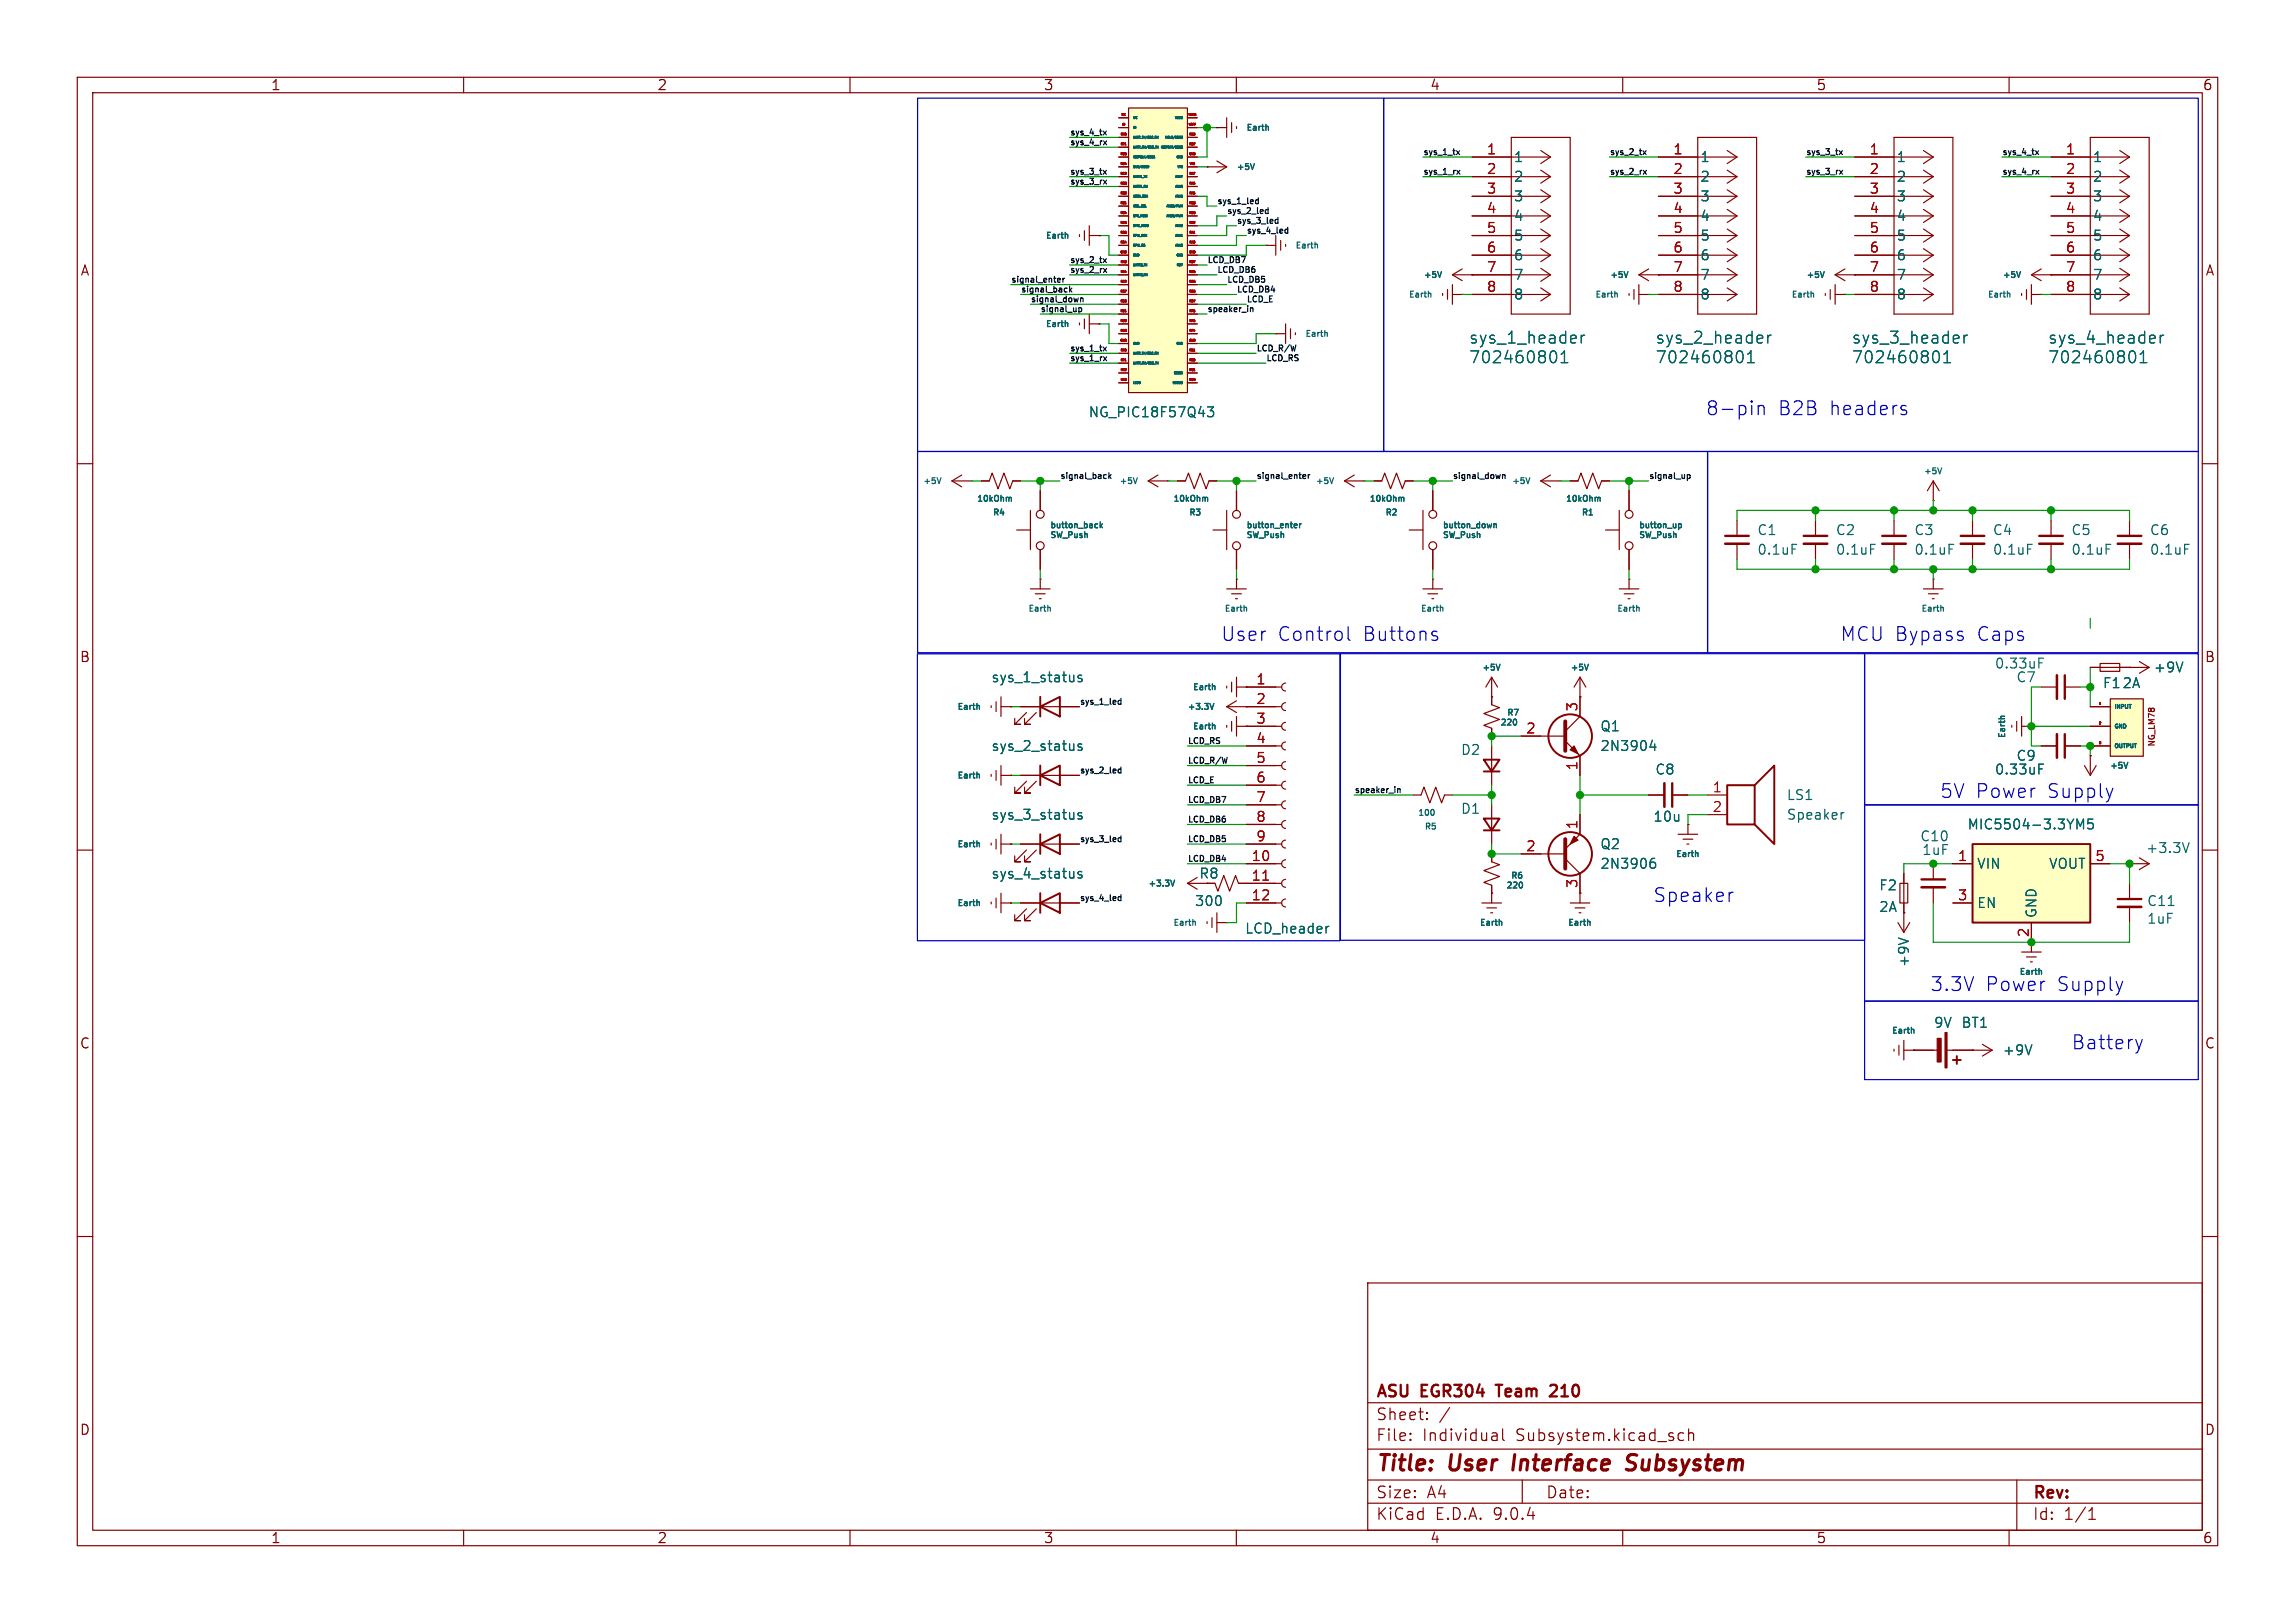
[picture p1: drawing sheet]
<svg xmlns="http://www.w3.org/2000/svg" width="297mm" height="210mm" viewBox="0 0 297 210" stroke-linecap="round" stroke-linejoin="round" font-family="sans-serif">
<defs><g id="words">
<g font-size="2.8" fill="#840000">
<text x="178" y="190.9">Title:</text>
<text x="187.7" y="190.9">User</text>
<text x="196.6" y="190.9">Interface</text>
<text x="212.2" y="190.9">Subsystem</text>
</g>
<g font-size="2.5" fill="#0000c2">
<text x="220.7" y="54">8-pin</text>
<text x="230.1" y="54">B2B</text>
<text x="236.8" y="54">headers</text>
<text x="158" y="83.2">User</text>
<text x="165.4" y="83.2">Control</text>
<text x="176.5" y="83.2">Buttons</text>
<text x="238.1" y="83.2">MCU Bypass</text>
<text x="255.9" y="83.2">Caps</text>
<text x="251" y="103.5">5V Power</text>
<text x="265" y="103.5">Supply</text>
<text x="213.9" y="116.9">Speaker</text>
<text x="249.8" y="128.5">3.3V</text>
<text x="257" y="128.5">Power</text>
<text x="266.3" y="128.5">Supply</text>
<text x="268" y="136">Battery</text>
</g>
<g font-size="2.1" fill="#006464">
<text x="190" y="44.7">sys_1_header</text>
<text x="190" y="47.2">702460801</text>
<text x="214.2" y="44.7">sys_2_header</text>
<text x="214.2" y="47.2">702460801</text>
<text x="239.6" y="44.7">sys_3_header</text>
<text x="239.6" y="47.2">702460801</text>
<text x="265" y="44.7">sys_4_header</text>
<text x="265" y="47.2">702460801</text>
</g>
<g font-size="2.1" fill="#840000">
<text x="178" y="184">Sheet:</text>
<text x="178" y="181.2">ASU</text>
<text x="184" y="181.2">EGR304</text>
<text x="194.4" y="181.2">Team</text>
<text x="201.9" y="181.2">210</text>
<text x="178" y="186.7">File:</text>
<text x="184.1" y="186.7">Individual</text>
<text x="196.2" y="186.7">Subsystem.kicad_sch</text>
<text x="178" y="196.9">KiCad</text>
<text x="178" y="194.1">Size:</text>
<text x="184.7" y="194.1">A4</text>
<text x="185.7" y="196.9">E.D.A.</text>
<text x="193.3" y="196.9">9.0.4</text>
<text x="200" y="194.1">Date:</text>
<text x="263" y="194.3">Rev:</text>
<text x="263" y="196.9">Id:</text>
<text x="267.1" y="196.9">1/1</text>
</g>
<g font-size="1.8" fill="#840000">
<text x="35" y="11.9">1</text>
<text x="85" y="11.9">2</text>
<text x="135" y="11.9">3</text>
<text x="185" y="11.9">4</text>
<text x="235" y="11.9">5</text>
<text x="285" y="11.9">6</text>
<text x="10.3" y="35.9">A</text>
<text x="285.3" y="35.9">A</text>
<text x="10.3" y="85.9">B</text>
<text x="285.3" y="85.9">B</text>
<text x="155.1" y="113.9">R8</text>
<text x="262.6" y="121.4" transform="rotate(-90 262.6 121.4)">2</text>
<text x="10.3" y="135.9">C</text>
<text x="285.3" y="135.9">C</text>
<text x="10.3" y="185.9">D</text>
<text x="285.3" y="185.9">D</text>
<text x="35" y="199.9">1</text>
<text x="85" y="199.9">2</text>
<text x="135" y="199.9">3</text>
<text x="185" y="199.9">4</text>
<text x="235" y="199.9">5</text>
<text x="285" y="199.9">6</text>
</g>
<g font-size="1.8" fill="#a90000">
<text x="192.3" y="20.1">1</text>
<text x="192.3" y="22.6">2</text>
<text x="216.5" y="20.1">1</text>
<text x="216.5" y="22.6">2</text>
<text x="241.9" y="20.1">1</text>
<text x="241.9" y="22.6">2</text>
<text x="267.3" y="20.1">1</text>
<text x="267.3" y="22.6">2</text>
<text x="192.3" y="25.1">3</text>
<text x="192.3" y="27.7">4</text>
<text x="216.5" y="25.1">3</text>
<text x="216.5" y="27.7">4</text>
<text x="241.9" y="25.1">3</text>
<text x="241.9" y="27.7">4</text>
<text x="267.3" y="25.1">3</text>
<text x="267.3" y="27.7">4</text>
<text x="192.3" y="30.2">5</text>
<text x="192.3" y="32.8">6</text>
<text x="192.3" y="35.3">7</text>
<text x="216.5" y="30.2">5</text>
<text x="216.5" y="32.8">6</text>
<text x="216.5" y="35.3">7</text>
<text x="241.9" y="30.2">5</text>
<text x="241.9" y="32.8">6</text>
<text x="241.9" y="35.3">7</text>
<text x="267.3" y="30.2">5</text>
<text x="267.3" y="32.8">6</text>
<text x="267.3" y="35.3">7</text>
<text x="192.3" y="37.8">8</text>
<text x="216.5" y="37.8">8</text>
<text x="241.9" y="37.8">8</text>
<text x="267.3" y="37.8">8</text>
<text x="162.5" y="88.6">1</text>
<text x="162.5" y="91.2">2</text>
<text x="162.5" y="93.7">3</text>
<text x="197.4" y="95">2</text>
<text x="204.2" y="92.1" transform="rotate(-90 204.2 92.1)">3</text>
<text x="162.5" y="96.3">4</text>
<text x="162.5" y="98.8">5</text>
<text x="162.5" y="101.3">6</text>
<text x="204.2" y="99.8" transform="rotate(-90 204.2 99.8)">1</text>
<text x="162.5" y="103.9">7</text>
<text x="162.5" y="106.4">8</text>
<text x="204.2" y="107.4" transform="rotate(-90 204.2 107.4)">1</text>
<text x="221.5" y="102.6">1</text>
<text x="221.5" y="105.2">2</text>
<text x="161.9" y="111.5">10</text>
<text x="162.5" y="109">9</text>
<text x="197.4" y="110.2">2</text>
<text x="253.3" y="111.5">1</text>
<text x="271.1" y="111.5">5</text>
<text x="161.9" y="114">11</text>
<text x="161.9" y="116.6">12</text>
<text x="204.2" y="115" transform="rotate(-90 204.2 115)">3</text>
<text x="253.3" y="116.6">3</text>
</g>
<g font-size="1.8" fill="#006464">
<text x="195.8" y="21.2">1</text>
<text x="195.8" y="23.7">2</text>
<text x="220" y="21.2">1</text>
<text x="220" y="23.7">2</text>
<text x="245.4" y="21.2">1</text>
<text x="245.4" y="23.7">2</text>
<text x="270.8" y="21.2">1</text>
<text x="270.8" y="23.7">2</text>
<text x="195.8" y="26.3">3</text>
<text x="195.8" y="28.8">4</text>
<text x="220" y="26.3">3</text>
<text x="220" y="28.8">4</text>
<text x="245.4" y="26.3">3</text>
<text x="245.4" y="28.8">4</text>
<text x="270.8" y="26.3">3</text>
<text x="270.8" y="28.8">4</text>
<text x="195.8" y="31.3">5</text>
<text x="195.8" y="33.9">6</text>
<text x="220" y="31.3">5</text>
<text x="220" y="33.9">6</text>
<text x="245.4" y="31.3">5</text>
<text x="245.4" y="33.9">6</text>
<text x="270.8" y="31.3">5</text>
<text x="270.8" y="33.9">6</text>
<text x="195.8" y="36.4">7</text>
<text x="195.8" y="39">8</text>
<text x="220" y="36.4">7</text>
<text x="220" y="39">8</text>
<text x="245.4" y="36.4">7</text>
<text x="245.4" y="39">8</text>
<text x="270.8" y="36.4">7</text>
<text x="270.8" y="39">8</text>
<text x="140.8" y="54.2">NG_PIC18F57Q43</text>
<text x="227.3" y="69.4">C1</text>
<text x="227.3" y="72">0.1uF</text>
<text x="237.5" y="69.4">C2</text>
<text x="237.5" y="72">0.1uF</text>
<text x="247.7" y="69.4">C3</text>
<text x="247.7" y="72">0.1uF</text>
<text x="257.8" y="69.4">C4</text>
<text x="257.8" y="72">0.1uF</text>
<text x="268" y="69.4">C5</text>
<text x="268" y="72">0.1uF</text>
<text x="278.1" y="69.4">C6</text>
<text x="278.1" y="72">0.1uF</text>
<text x="128.2" y="88.5">sys_1_status</text>
<text x="258.1" y="86.7">0.33uF</text>
<text x="260.9" y="88.5">C7</text>
<text x="272.1" y="89.3">F1</text>
<text x="274.6" y="89.3">2A</text>
<text x="278.6" y="87.2">+9V</text>
<text x="207" y="94.8">Q1</text>
<text x="128.2" y="97.4">sys_2_status</text>
<text x="189" y="97.9">D2</text>
<text x="207" y="97.4">2N3904</text>
<text x="214.1" y="100.4">C8</text>
<text x="258.1" y="100.4">0.33uF</text>
<text x="260.9" y="98.7">C9</text>
<text x="128.2" y="106.3">sys_3_status</text>
<text x="189" y="105.5">D1</text>
<text x="213.9" y="106.5">10u</text>
<text x="231.1" y="103.7">LS1</text>
<text x="231.1" y="106.3">Speaker</text>
<text x="254.5" y="107.5">MIC5504-3.3YM5</text>
<text x="128.2" y="113.9">sys_4_status</text>
<text x="207" y="110.1">Q2</text>
<text x="207" y="112.6">2N3906</text>
<text x="248.4" y="109.1">C10</text>
<text x="248.7" y="110.8">1uF</text>
<text x="255.8" y="112.6">VIN</text>
<text x="265.1" y="112.6">VOUT</text>
<text x="277.6" y="110.6">+3.3V</text>
<text x="154.5" y="117.4">300</text>
<text x="243.1" y="115.4">F2</text>
<text x="243.1" y="118.2">2A</text>
<text x="255.8" y="117.7">EN</text>
<text x="263.8" y="118.9" transform="rotate(-90 263.8 118.9)">GND</text>
<text x="277.8" y="119.7">1uF</text>
<text x="277.8" y="117.4">C11</text>
<text x="161" y="121">LCD_header</text>
<text x="247.2" y="125.2" transform="rotate(-90 247.2 125.2)">+9V</text>
<text x="250.2" y="133.2">9V</text>
<text x="253.8" y="133.2">BT1</text>
<text x="259.1" y="136.8">+9V</text>
</g>
<g font-size="1.1" fill="#0f0f0f">
<text x="138.4" y="17.6">sys_4_tx</text>
<text x="138.4" y="22.7">sys_3_tx</text>
<text x="138.4" y="23.9">sys_3_rx</text>
<text x="138.4" y="18.8">sys_4_rx</text>
<text x="184.1" y="22.7">sys_1_rx</text>
<text x="184.1" y="20.1">sys_1_tx</text>
<text x="208.3" y="22.7">sys_2_rx</text>
<text x="208.3" y="20.1">sys_2_tx</text>
<text x="233.7" y="22.7">sys_3_rx</text>
<text x="233.7" y="20.1">sys_3_tx</text>
<text x="259.1" y="20.1">sys_4_tx</text>
<text x="259.1" y="22.7">sys_4_rx</text>
<text x="157.5" y="26.5">sys_1_led</text>
<text x="158.7" y="27.7">sys_2_led</text>
<text x="160" y="29">sys_3_led</text>
<text x="138.4" y="34.1">sys_2_tx</text>
<text x="138.4" y="35.4">sys_2_rx</text>
<text x="156.2" y="34.1">LCD_DB7</text>
<text x="157.5" y="35.4">LCD_DB6</text>
<text x="161.3" y="30.3">sys_4_led</text>
<text x="130.8" y="36.6">signal_enter</text>
<text x="132.1" y="37.9">signal_back</text>
<text x="133.3" y="39.2">signal_down</text>
<text x="134.6" y="40.4">signal_up</text>
<text x="156.2" y="40.4">speaker_in</text>
<text x="158.7" y="36.6">LCD_DB5</text>
<text x="160" y="37.9">LCD_DB4</text>
<text x="161.3" y="39.2">LCD_E</text>
<text x="138.4" y="45.5">sys_1_tx</text>
<text x="138.4" y="46.8">sys_1_rx</text>
<text x="162.6" y="45.5">LCD_R/W</text>
<text x="163.8" y="46.8">LCD_RS</text>
<text x="137.2" y="62">signal_back</text>
<text x="162.6" y="62">signal_enter</text>
<text x="188" y="62">signal_down</text>
<text x="213.4" y="62">signal_up</text>
<text x="139.7" y="91.2">sys_1_led</text>
<text x="139.7" y="100.1">sys_2_led</text>
<text x="153.7" y="96.3">LCD_RS</text>
<text x="153.7" y="98.9">LCD_R/W</text>
<text x="153.7" y="101.4">LCD_E</text>
<text x="153.7" y="103.9">LCD_DB7</text>
<text x="153.7" y="106.5">LCD_DB6</text>
<text x="175.3" y="102.7">speaker_in</text>
<text x="139.7" y="109">sys_3_led</text>
<text x="153.7" y="111.6">LCD_DB4</text>
<text x="153.7" y="109">LCD_DB5</text>
<text x="139.7" y="116.6">sys_4_led</text>
</g>
<g font-size="1.1" fill="#006464">
<text x="161.2" y="17.1">Earth</text>
<text x="159.9" y="22.2">+5V</text>
<text x="135.2" y="31.1">Earth</text>
<text x="167.6" y="32.4">Earth</text>
<text x="182.2" y="38.7">Earth</text>
<text x="184.1" y="36.2">+5V</text>
<text x="206.4" y="38.7">Earth</text>
<text x="208.3" y="36.2">+5V</text>
<text x="231.8" y="38.7">Earth</text>
<text x="233.7" y="36.2">+5V</text>
<text x="257.2" y="38.7">Earth</text>
<text x="259.1" y="36.2">+5V</text>
<text x="135.2" y="42.5">Earth</text>
<text x="168.8" y="43.8">Earth</text>
<text x="119.4" y="62.8">+5V</text>
<text x="126.3" y="65.1">10kOhm</text>
<text x="144.8" y="62.8">+5V</text>
<text x="151.7" y="65.1">10kOhm</text>
<text x="170.2" y="62.8">+5V</text>
<text x="177.1" y="65.1">10kOhm</text>
<text x="195.6" y="62.8">+5V</text>
<text x="202.5" y="65.1">10kOhm</text>
<text x="248.9" y="61.6">+5V</text>
<text x="128.4" y="66.9">R4</text>
<text x="135.8" y="69.8">SW_Push</text>
<text x="135.8" y="68.6">button_back</text>
<text x="153.8" y="66.9">R3</text>
<text x="161.2" y="68.6">button_enter</text>
<text x="161.2" y="69.8">SW_Push</text>
<text x="179.2" y="66.9">R2</text>
<text x="186.6" y="68.6">button_down</text>
<text x="186.6" y="69.8">SW_Push</text>
<text x="204.6" y="66.9">R1</text>
<text x="212" y="69.8">SW_Push</text>
<text x="212" y="68.6">button_up</text>
<text x="133" y="79.3">Earth</text>
<text x="158.4" y="79.3">Earth</text>
<text x="183.8" y="79.3">Earth</text>
<text x="209.2" y="79.3">Earth</text>
<text x="248.5" y="79.3">Earth</text>
<text x="154.3" y="89.5">Earth</text>
<text x="191.7" y="87">+5V</text>
<text x="203.2" y="87">+5V</text>
<text x="123.8" y="92">Earth</text>
<text x="153.6" y="92">+3.3V</text>
<text x="154.3" y="94.6">Earth</text>
<text x="194.1" y="94.1">220</text>
<text x="194.9" y="92.8">R7</text>
<text x="259.7" y="95.6" transform="rotate(-90 259.7 95.6)">Earth</text>
<text x="123.8" y="100.9">Earth</text>
<text x="273" y="99.7">+5V</text>
<text x="183.4" y="105.8">100</text>
<text x="184.3" y="107.5">R5</text>
<text x="123.8" y="109.8">Earth</text>
<text x="195.4" y="113.9">R6</text>
<text x="216.8" y="111.1">Earth</text>
<text x="123.8" y="117.4">Earth</text>
<text x="148.5" y="114.9">+3.3V</text>
<text x="151.7" y="120">Earth</text>
<text x="191.4" y="120">Earth</text>
<text x="194.8" y="115.2">220</text>
<text x="202.8" y="120">Earth</text>
<text x="261.2" y="126.3">Earth</text>
<text x="244.7" y="134">Earth</text>
</g>
<text font-size="1.1" fill="#840000" x="279.1" y="96.7" transform="rotate(-90 279.1 96.7)">NG_LM78</text>
<g font-size=".7" fill="#006464">
<text x="273.6" y="91.9">INPUT</text>
<text x="273.6" y="94.5">GND</text>
<text x="273.6" y="97">OUTPUT</text>
</g>
<g font-size=".4" fill="#a90000">
<text x="144.9" y="17.5">RF0</text>
<text x="145" y="15">NC</text>
<text x="145" y="16.3">ID</text>
<text x="153.6" y="15">VBUS</text>
<text x="153.6" y="16.3">VOFF</text>
<text x="153.7" y="17.5">RE3</text>
<text x="144.8" y="20.1">RB6</text>
<text x="144.8" y="21.3">RB4</text>
<text x="144.8" y="22.6">RC2</text>
<text x="144.8" y="23.9">RC3</text>
<text x="144.9" y="18.8">RF1</text>
<text x="153.7" y="20.1">GND</text>
<text x="153.7" y="18.8">RB7</text>
<text x="153.7" y="22.6">RA7</text>
<text x="153.7" y="23.9">RA6</text>
<text x="153.8" y="21.3">VTG</text>
<text x="144.8" y="25.1">RB2</text>
<text x="144.8" y="26.4">RB1</text>
<text x="144.8" y="27.7">RC4</text>
<text x="144.8" y="29">RC5</text>
<text x="153.7" y="26.4">RB3</text>
<text x="153.7" y="27.7">RB0</text>
<text x="153.7" y="25.1">RA5</text>
<text x="153.7" y="29">RA2</text>
<text x="144.8" y="32.8">GND</text>
<text x="144.8" y="30.2">RC6</text>
<text x="144.8" y="31.5">RD4</text>
<text x="144.9" y="34">RA3</text>
<text x="144.9" y="35.3">RA4</text>
<text x="153.7" y="32.8">GND</text>
<text x="153.7" y="34">RD7</text>
<text x="153.7" y="35.3">RD6</text>
<text x="153.7" y="30.2">RA1</text>
<text x="153.7" y="31.5">RA0</text>
<text x="144.8" y="37.8">RC7</text>
<text x="144.8" y="39.1">RD0</text>
<text x="144.8" y="40.4">RD1</text>
<text x="144.8" y="41.7">RD2</text>
<text x="144.8" y="36.6">RE2</text>
<text x="153.7" y="36.6">RD5</text>
<text x="153.7" y="37.8">RB5</text>
<text x="153.7" y="39.1">RD7</text>
<text x="153.7" y="40.4">RF6</text>
<text x="153.7" y="41.7">RF5</text>
<text x="144.8" y="44.2">GND</text>
<text x="144.8" y="42.9">RD3</text>
<text x="144.9" y="45.5">RF0</text>
<text x="144.9" y="46.7">RF1</text>
<text x="153.7" y="44.2">GND</text>
<text x="153.7" y="45.5">RE1</text>
<text x="153.7" y="46.7">RE0</text>
<text x="153.7" y="42.9">RF4</text>
<text x="144.9" y="48">RF2</text>
<text x="144.9" y="49.3">RF3</text>
<text x="153.7" y="48">RC1</text>
<text x="153.7" y="49.3">RC0</text>
<text x="271.5" y="93.7">2</text>
<text x="271.5" y="96.3">3</text>
</g>
<g font-size=".4" fill="#006464">
<text x="146.6" y="15.6">NC</text>
<text x="146.6" y="16.9">ID</text>
<text x="151.8" y="15.6">VBUS</text>
<text x="146.6" y="18.1">UART_TX/CDC_RX</text>
<text x="146.6" y="19.4">UART_RX/CDC_TX ICSPDAT/DBG0</text>
<text x="146.6" y="20.7">ICSPCLK/DBG1</text>
<text x="146.6" y="21.9">SW0/DBG2</text>
<text x="146.6" y="23.2">UART1_TX</text>
<text x="150.5" y="18.1">MCLR/DBG3</text>
<text x="151.8" y="23.2">ANA7</text>
<text x="152" y="20.7">GND</text>
<text x="152.1" y="21.9">VTG</text>
<text x="146.6" y="24.5">UART1_RX</text>
<text x="146.6" y="25.8">12C1_SDA</text>
<text x="146.6" y="27">I2CL_SCL</text>
<text x="146.6" y="28.3">SP1_MOSI</text>
<text x="146.6" y="29.6">SPI1_MISO</text>
<text x="150.7" y="27">ANB3/PWM</text>
<text x="150.7" y="28.3">ANB0/PWM</text>
<text x="151.8" y="24.5">ANA6</text>
<text x="151.8" y="25.8">ANA5</text>
<text x="151.8" y="29.6">ANA2</text>
<text x="146.6" y="30.8">SPI1_SCK</text>
<text x="146.6" y="32.1">SPI1_SS</text>
<text x="146.6" y="33.4">GND</text>
<text x="146.6" y="34.6">UART3_TX</text>
<text x="146.6" y="35.9">UART3_RX</text>
<text x="151.8" y="30.8">ANA1</text>
<text x="151.8" y="32.1">ANA0</text>
<text x="152" y="33.4">GND</text>
<text x="152" y="34.6">RD7</text>
<text x="146.6" y="44.8">GND</text>
<text x="146.6" y="46.1">UART_TX/CDC_RX</text>
<text x="146.6" y="47.3">UART_RX/CDC_TX</text>
<text x="152" y="44.8">GND</text>
<text x="146.6" y="49.9">LED0</text>
<text x="151.5" y="49.9">SOSCO</text>
<text x="151.6" y="48.6">SOSCI</text>
</g>
</g></defs>
<g fill="none" stroke="#840000" stroke-width=".15">
<path d="M10 10h277v190h-277zM12 12h273v186h-273zM60 10v2M110 10v2M160 10v2M195.6 17.8h7.6v22.8h-7.6zM199.4 19.5l1.3 .8M210 10v2M219.7 17.8h7.6v22.8h-7.6zM223.5 19.5l1.3 .8M260 10v2M270.5 17.8h7.6v22.8h-7.6z"/>
<path d="M274.3 19.5l1.3 .8M156.2 21.6h.1M156.2 21.6h2.5M157.5 20.8l1.2 .8M158.7 21.6l-1.2 .8M163.8 31.8h.1M163.8 31.8h1.3M165.1 30.5v2.5M165.7 31.1v1.3M166.4 31.6v.3M186.7 38v.2M187.3 37.5v1.2"/>
<path d="M188 35.6h12.7M188 38.1h1.2M188 36.8v2.6M188 35.6l1.2 .7M189.2 38.1h.1M189.2 34.8l-1.2 .8M190.5 35.6h.1M190.5 20.3h10.2M190.5 22.9h10.2M190.5 25.4h10.2M190.5 27.9h10.2M190.5 30.5h10.2"/>
<path d="M190.5 33h10.2M190.5 38.1h10.2M199.4 22l1.3 .9M199.4 24.6l1.3 .8M199.4 27.1l1.3 .8M199.4 29.6l1.3 .9M199.4 32.2l1.3 .8M199.4 34.7l1.3 .9M199.4 37.3l1.3 .8M200.7 20.3l-1.3 .9M200.7 22.9l-1.3 .8M200.7 25.4l-1.3 .8"/>
<path d="M200.7 27.9l-1.3 .9M200.7 30.5l-1.3 .8M200.7 33l-1.3 .9M200.7 35.6l-1.3 .8M200.7 38.1l-1.3 .8M210.8 38v.2M211.5 37.5v1.2M212.1 35.6h12.7M212.1 38.1h1.3M212.1 36.8v2.6M212.1 35.6l1.3 .7M213.4 38.1h.1"/>
<path d="M213.4 34.8l-1.3 .8M214.6 35.6h.1M214.6 20.3h10.2M214.6 22.9h10.2M214.6 25.4h10.2M214.6 27.9h10.2M214.6 30.5h10.2M214.6 33h10.2M214.6 38.1h10.2M223.5 22l1.3 .9M223.5 24.6l1.3 .8M223.5 27.1l1.3 .8"/>
<path d="M223.5 29.6l1.3 .9M223.5 32.2l1.3 .8M223.5 34.7l1.3 .9M223.5 37.3l1.3 .8M224.8 20.3l-1.3 .9M224.8 22.9l-1.3 .8M224.8 25.4l-1.3 .8M224.8 27.9l-1.3 .9M224.8 30.5l-1.3 .8M224.8 33l-1.3 .9M224.8 35.6l-1.3 .8M224.8 38.1l-1.3 .8"/>
<path d="M236.2 38v.2M236.9 37.5v1.2M237.5 35.6h2.5M237.5 38.1h1.3M237.5 35.6l1.3 .7M237.5 36.8v2.6M238.8 38.1h.1M238.8 34.8l-1.3 .8M240 35.6h.1M262.9 35.6h12.7M262.9 35.6l1.3 .7M264.2 34.8l-1.3 .8"/>
<path d="M265.4 35.6h.1M265.4 20.3h10.2M265.4 22.9h10.2M265.4 25.4h10.2M265.4 27.9h10.2M265.4 30.5h10.2M265.4 33h10.2M265.4 38.1h10.2M274.3 22l1.3 .9M274.3 24.6l1.3 .8M274.3 27.1l1.3 .8M274.3 29.6l1.3 .9"/>
<path d="M274.3 32.2l1.3 .8M274.3 34.7l1.3 .9M274.3 37.3l1.3 .8M275.6 20.3l-1.3 .9M275.6 22.9l-1.3 .8M275.6 25.4l-1.3 .8M275.6 27.9l-1.3 .9M275.6 30.5l-1.3 .8M275.6 33l-1.3 .9M275.6 35.6l-1.3 .8M275.6 38.1l-1.3 .8M165.1 43.2h.1"/>
<path d="M165.1 43.2h1.3M166.4 41.9v2.6M167 42.5v1.3M167.6 43.1v.2M10 60h2M123.2 62.2l1.3 .8M123.2 62.2h2.5M124.5 61.5l-1.3 .7M125.7 62.2h.1M127 62.2h1l.4-1 .8 2 .7-2 .8 2 .4-1h1M131.6 68.6h1.7M133.3 66v5.1"/>
<path d="M133.3 76.2h2.6M134 76.8h1.3M134.5 77.5h.2M134.6 74.9h.1M134.6 63.5v2.5M134.6 71.1v2.6M134.6 74.9v1.3M148.6 62.2h2.5M148.6 62.2l1.3 .8M149.9 61.5l-1.3 .7M151.1 62.2h.1M152.4 62.2h1l.4-1 .8 2 .7-2 .8 2 .4-1h1"/>
<path d="M157 68.6h1.7M158.7 76.2h2.6M158.7 66v5.1M159.4 76.8h1.3M159.9 77.5h.2M160 74.9h.1M160 63.5v2.5M160 71.1v2.6M160 74.9v1.3M174 62.2h2.5M174 62.2l1.3 .8M175.3 61.5l-1.3 .7"/>
<path d="M176.5 62.2h.1M177.8 62.2h1l.4-1 .8 2 .7-2 .8 2 .4-1h1M184.1 76.2h2.6M184.8 76.8h1.3M185.3 77.5h.2M185.4 74.9h.1M185.4 74.9v1.3M199.4 62.2h2.5M199.4 62.2l1.3 .8M200.7 61.5l-1.3 .7M201.9 62.2h.1M203.2 62.2h1l.4-1 .8 2 .7-2 .8 2 .4-1h1"/>
<path d="M207.8 68.6h1.7M209.5 76.2h2.6M209.5 66v5.1M210.2 76.8h1.3M210.7 77.5h.2M210.8 74.9h.1M210.8 63.5v2.5M210.8 71.1v2.6M210.8 74.9v1.3M224.8 67.3v2M224.8 70.4v2M234.9 67.3v2"/>
<path d="M234.9 70.4v2M245.1 67.3v2M245.1 70.4v2M248.9 76.2h2.6M249.6 76.8h1.2M250.1 77.5h.2M250.2 64.8h.1M250.2 74.9h.1M250.2 62.2l-.8 1.3M250.2 62.2l.8 1.3M250.2 62.2v2.6M250.2 74.9v1.3"/>
<path d="M255.3 67.3v2M255.3 70.4v2M265.4 67.3v2M265.4 70.4v2M275.6 67.3v2M275.6 70.4v2M285 60h2M10 110h2M221 102.9h2.5M221 105.4h2.5M285 110h2M245.1 135.8v.2"/>
<path d="M245.7 135.3v1.2M246.4 135.9h1.2M246.4 134.6v2.6M247.6 135.9h.1M10 160h2M177 166h108v32h-108zM285 160h2M60 198v2M110 198v2M160 198v2M177 194.5h108M177 191.5h108"/>
<path d="M177 187.5h108M177 181.5h108M182.5 186.3h.1l-.1 .1M182.5 186.3v.1M182.5 185.5v.1M182.5 185.5h.1l-.1 .1M184.7 183.6v.1M184.7 183.6h-.1l.1 .1M184.7 182.8v.1M184.7 182.8h-.1l.1 .1M187.6 182.1l-1.3 2M193.2 185.4h.3l.2 .2v.8"/>
<path d="M193.7 186.3l-.5 .1M193.7 185.8h-.5M194.5 184.9v1.3l.2 .2M197 191.5v3M210 198v2M217.9 185.5l-.4-.1-.3 .3v.4l.1 .2 .2 .1 .4-.1M218.5 185.5a.37 .37 0 0 1 .7 .1v.8M218.5 184.9v1.5M260 198v2M261 191.5v6.5M270.3 196.6h.9M270.3 195.5l.4-.4v1.5"/>
<circle cx="134.6" cy="66.5" r=".51"/>
<circle cx="134.6" cy="70.6" r=".51"/>
<circle cx="160" cy="66.5" r=".51"/>
<circle cx="160" cy="70.6" r=".51"/>
<circle cx="210.8" cy="66.5" r=".51"/>
<circle cx="210.8" cy="70.6" r=".51"/>
</g>
<path d="M196 188.2l-.2 2M211.5 190a.85 .85 0 0 1-1 .1M211.6 188.2h-.5a.49 .49 0 0 0-.5 .4 .49 .49 0 0 0 .4 .6l.5 .2" fill="none" stroke="#840000" stroke-width=".4"/>
<path d="M223.3 69.3h3M233.4 69.3h3.1M243.6 69.3h3M253.7 69.3h3.1M263.9 69.3h3.1M274.1 69.3h3M193.6 179.2h.8M201.3 179.3l-.5-.1-.2 .1M201.4 179.8l-.8 .9h.9" fill="none" stroke="#840000" stroke-width=".3"/>
<g fill="none" stroke="#006464" stroke-width=".15">
<path d="M162.3 21.2l-.2 .7M170.4 31.6l.1 .1v.4M185.1 37.9l.1 .1v.4M186.6 35.1l-.3 .8M209.2 37.9l.1 .1v.4M210.7 35.1l-.3 .8M234.6 37.9l.1 .1v.4M236.1 35.1l-.3 .8M261.5 35.1l-.3 .8M171.7 43l.1 .1v.4M201.4 45.7a.79 .79 0 0 1-.5 1.2M202 46.9h.9"/>
<path d="M202.5 45.4v1.5M204.6 43.4v1M205.1 43.4a.39 .39 0 0 0-.5 .3M225.5 45.7a.79 .79 0 0 1-.4 1.2M226.2 46.9h.8M226.6 45.4v1.5M228.8 43.4v1M229.2 43.4a.39 .39 0 0 0-.4 .3M276.3 45.7a.79 .79 0 0 1-.4 1.2M277 46.9h.8M277.4 45.4v1.5M279.6 43.4v1"/>
<path d="M280 43.4a.39 .39 0 0 0-.4 .3M121.8 61.8l-.3 .8M130.6 64.4h.2l.1 .5M135.8 78.6l.1 .1v.4M141.8 67.8h.3M142.1 68.3h-.3M142.4 67.5v.8M142.5 68l.2 .3M142.7 67.8l-.3 .3M147.2 61.8l-.3 .8M156 64.4h.2l.1 .5M161.2 78.6l.1 .1v.4"/>
<path d="M167.5 68.3h.3M167.5 67.8h.2l.2 .2h-.4M168.2 67.8v.5M168.4 67.8l-.2 .1M172.6 61.8l-.3 .8M181.4 64.4h.2l.1 .5M186.6 78.6l.1 .1v.4M198 61.8l-.3 .8M206.8 64.4h.2l.1 .5M212 78.6l.1 .1v.4M217.2 67.8h.3l.1 .1-.1 .4h-.3M217.2 67.8v.7"/>
<path d="M231.9 70.4h.6M242.1 70.4h.6M251.3 60.5l-.3 .8M251.4 78.6l.1 .1v.4M252.2 70.4h.6M262.4 70.4h.6M272.6 70.4h.6M282.7 70.4h.6M238.6 105.1l-.3 .2M247.6 133.2l.1 .1v.4"/>
</g>
<path d="M223.5 101.6h3.6v5.1h-3.6zM227.1 101.6l2.5-2.5v10.1l-2.5-2.5" fill="none" stroke="#840000" stroke-width=".25"/>
<path d="M223.3 70.4h3M233.4 70.4h3.1M243.6 70.4h3M253.7 70.4h3.1M263.9 70.4h3.1M274.1 70.4h3" fill="none" stroke="#840000" stroke-width=".33"/>
<path d="M273.1 90.4h4.3v7.5h-4.3z" fill="#ffffc2"/>
<g fill="none" stroke="#840000" stroke-width=".15">
<path d="M182.4 68.6h1.7M184.1 66v5.1M185.4 63.5v2.5M185.4 71.1v2.6M128.3 91.3v.3M128.9 90.8v1.3M128.9 99.7v1.3M129.5 91.4h1.3M129.5 90.2v2.5M129.5 99.1v2.5M130.8 91.4h.1M132.1 91.4h7.6"/>
<path d="M132.8 92.2l-1.5 1.5h.8h-.8v-.7M134.1 92.2l-1.5 1.5h.7h-.7v-.7M158.7 91.4h7.2M158.7 88.8v.2M158.7 93.9v.2M158.7 91.4l1.3 .8M159.4 88.3v1.2M159.4 93.3v1.3M160 94h5.9M160 87.6v2.6M160 92.7v2.6M160 90.7l-1.3 .7"/>
<path d="M160 88.9h5.9M161.3 94h.1M161.3 91.4h.1M161.3 88.9h.1M161.3 96.5h4.6M161.3 99.1h4.6M166.4 88.4a.51 .51 0 0 0-.5 .5 .51 .51 0 0 0 .5 .5M166.4 90.9a.51 .51 0 0 0-.5 .5 .51 .51 0 0 0 .5 .5M166.4 93.5a.51 .51 0 0 0-.5 .5 .51 .51 0 0 0 .5 .5M166.4 96a.51 .51 0 0 0-.5 .5 .51 .51 0 0 0 .5 .5M166.4 98.6a.51 .51 0 0 0-.5 .5 .51 .51 0 0 0 .5 .5M193 87.6v3.6l1.1 .4-2.1 .7 2.1 .8-2.1 .8 1 .3v1.1"/>
<path d="M193 90.2h.1M193 96.5v5.1M193 87.6l-.7 1.3M193 87.6l.8 1.3M196.8 95.3h5.8M202.6 95.9l1.9 1.9v2.5M204.5 90.2h.1M204.5 87.6v5.1l-1.9 1.9M204.5 87.6l-.8 1.3M204.5 87.6l.7 1.3M260.3 93.9v.2M261 93.3v1.3"/>
<path d="M261.6 94h1.3M261.6 92.7v2.6M262.9 94h.1M264.2 96.5h2M264.2 88.9h2M267.2 96.5h2M267.2 88.9h2M269.7 99.1l.8 1.2M270.5 97.8h.1M270.5 91.4h2.5M270.5 94h2.5M270.5 96.5h2.5"/>
<path d="M270.5 86.4h7.6M270.5 97.8v2.5M271.3 99.1l-.8 1.2M271.8 85.9h2.5v1h-2.5zM273.1 90.4h4.3v7.5h-4.3zM275.6 86.4h.1M276.9 85.6l1.2 .8M278.1 86.4l-1.2 .7M128.3 100.2v.3M129.5 100.3h1.3M130.8 100.3h.1M132.1 100.3h7.6"/>
<path d="M132.8 101.1l-1.5 1.5h.8h-.8v-.7M134.1 101.1l-1.5 1.5h.7h-.7v-.7M153.7 114.3h2.5M153.7 114.3l1.2 .8M154.9 113.5l-1.2 .8M156.2 119.3v.2M156.8 118.7v1.3M157.2 114.3l.4 1 .8-2 .7 2 .8-2 .4 1h5.6M157.5 119.4h1.2M157.5 118.1v2.6M158.7 119.4h.1M161.3 101.6h4.6"/>
<path d="M161.3 104.1h4.6M161.3 106.7h4.6M161.3 109.2h4.6M161.3 111.8h4.6M161.3 116.8h4.6M166.4 101.1a.51 .51 0 0 0-.5 .5 .51 .51 0 0 0 .5 .5M166.4 103.6a.51 .51 0 0 0-.5 .5 .51 .51 0 0 0 .5 .5M166.4 106.2a.51 .51 0 0 0-.5 .5 .51 .51 0 0 0 .5 .5M166.4 108.7a.51 .51 0 0 0-.5 .5 .51 .51 0 0 0 .5 .5M166.4 111.3a.51 .51 0 0 0-.5 .5 .51 .51 0 0 0 .5 .5M166.4 113.8a.51 .51 0 0 0-.5 .5 .51 .51 0 0 0 .5 .5M166.4 116.3a.51 .51 0 0 0-.5 .5 .51 .51 0 0 0 .5 .5"/>
<path d="M182.9 102.9h1l.4-1 .7 2 .8-2 .8 2 .3-1h1.1M191.8 116.8h2.5M192.4 117.5h1.3M192.9 118.1h.3M193 110.5v1l1.1 .4-2.1 .7 2.1 .8-2.1 .8 1 .4v2.2M193 115.6h.1M193 104.1v5.1M196.8 110.5h5.8M202.6 111.1l1.9 1.9v3.8M203.2 116.8h2.5M203.8 117.5h1.3M204.3 118.1h.3"/>
<path d="M204.5 115.6h.1M204.5 105.4v2.6l-1.9 1.9M213.4 102.9h2M216.4 102.9h2M217.2 108h2.5M217.8 108.6h1.3M218.3 109.2h.3M218.4 106.7h.1M218.4 106.7v1.3M245.6 119.4l.8 1.3M245.9 114.3h1v2.5h-1zM246.4 118.1h.1"/>
<path d="M246.4 113v7.7M247.1 119.4l-.7 1.3M250.2 111.8v2M250.2 114.8v2M261.6 123.2h2.6M262.3 123.8h1.2M262.8 124.5h.2M262.9 121.9v1.3"/>
<circle cx="185.4" cy="70.6" r=".51"/>
<circle cx="185.4" cy="66.5" r=".51"/>
</g>
<g fill="none" stroke="#006464" stroke-width=".15">
<path d="M193 67.8l-.1 .5M193.3 67.8v.5M193.3 67.9l.3-.1 .1 .5M126.6 91.3l.2 .1v.4M140 96.3h-.3l-.2 .1 .1 .2 .4 .1v.3h-.5M140 87.4h-.3l-.2 .1 .1 .2 .4 .1v.3h-.5M156.6 91l.2 .8 .3-.8M157.1 88.7l.1 .1v.4M157.1 93.8l.1 .1v.4M194.1 85.9l-.2 .8M196.2 93.1l.1 .4-.1 .3M205.6 85.9l-.3 .8"/>
<path d="M213.8 95.8l-.3 .9h.8M214.1 96.3v.8M259.4 92.7h-.4l-.1 .1M263.9 99.5h.4M263.9 98.9h.6M263.9 85.8h.4M263.9 85.2h.6M273.8 91.2v.5M274.3 91.2v.5l-.3-.5v.5M274.8 91.2h-.2v.5M275.1 91.2v.4M275.4 91.2v.4"/>
<path d="M275.4 98.6l-.3 .8M275.5 91.2h.3M275.7 91.2v.5M282.5 85.7l-.4 1.2M126.6 100.2l.2 .1v.4M151.5 113.9l.3 .7 .2-.7M154.6 119.2l.1 .1v.4M172 119.9l-.3 .1M185.5 104.8l.1 .2-.1 .5M194.2 119.2l.1 .1v.4M197 114.3v.3l-.1 .3M205.7 119.2l.1 .1v.4"/>
<path d="M213.7 111.6h.3l.3 .2v.3l-.2 .2h-.4M214.1 111.1h-.2l-.2 .1M219.6 110.3l.1 .1v.4M245.7 121.4l1.3 .4M264.1 125.6l.1 .1v.4"/>
</g>
<path d="M271.7 96h.2l-.1 .1M271.7 91.1h.2M271.7 91l.1-.1v.2M271.7 93.4l.2 .1-.2 .2h.2M271.8 96.1h.1M271.8 96.2h-.1M271.8 96.1v.1M271.8 96.2h.1M163.4 113.9h.8" fill="none" stroke="#a90000" stroke-width=".15"/>
<path d="M202.6 93.3v3.9M202.6 108.6v3.8" fill="none" stroke="#840000" stroke-width=".51"/>
<g fill="none" stroke="#840000" stroke-width=".25">
<path d="M134.6 91.4l2.6-1.2v2.5zM134.6 90.2v2.5M134.6 99.1v2.5M192 98.3h2.1l-1.1 1.5zM192 99.8h2.1M134.6 100.3l2.6-1.2v2.5zM192 105.9h2.1l-1.1 1.5zM192 107.4h2.1"/>
<circle cx="203.2" cy="95.2" r="2.82"/>
<circle cx="203.2" cy="110.5" r="2.82"/>
</g>
<g fill="#840000" stroke="#840000" stroke-width=".15">
<path d="M203.2 97l.5-.5 .5 1z"/>
<path d="M203.7 108.2l.5 .5-1 .5z"/>
</g>
<path d="M267.2 87.4v3M267.2 95v3M216.4 101.3v3.1M248.7 113.8h3" fill="none" stroke="#840000" stroke-width=".3"/>
<path d="M266.2 87.4v3M266.2 95v3M215.4 101.3v3.1M248.7 114.8h3" fill="none" stroke="#840000" stroke-width=".33"/>
<path d="M255.3 109.2h15.2v10.2h-15.2z" fill="#ffffc2"/>
<path d="M134.6 116.8l2.6-1.2v2.5zM134.6 109.2l2.6-1.2v2.5zM134.6 108v2.5M134.6 115.6v2.5M255.3 109.2h15.2v10.2h-15.2zM252.7 137.2h1M253.2 136.7v1" fill="none" stroke="#840000" stroke-width=".25"/>
<g fill="none" stroke="#840000" stroke-width=".15">
<path d="M157.5 16.5h.1M157.5 16.5h1.2M158.7 15.2v2.6M159.4 15.9v1.2M160 16.4v.2M128.3 109.1v.2M128.3 116.7v.3M128.9 108.6v1.3M128.9 116.2v1.3M129.5 116.8h1.3M129.5 109.2h1.3M129.5 108v2.5"/>
<path d="M129.5 115.6v2.5M130.8 109.2h.1M130.8 116.8h.1M132.1 116.8h7.6M132.1 109.2h7.6M132.8 117.6l-1.5 1.5h.8h-.8v-.7M132.8 110l-1.5 1.5h.8h-.8v-.8M134.1 117.6l-1.5 1.5h.7h-.7v-.7M134.1 110l-1.5 1.5h.7h-.7v-.8M252.7 111.8h2.6M252.7 116.8h2.6M262.9 119.4v2.5"/>
<path d="M270.5 111.8h2.5M275.6 111.8h.1M275.6 111.8h2.5M275.6 114.3v2M275.6 117.3v2.1M276.9 111l1.2 .8M278.1 111.8l-1.2 .7M247.6 135.9h3.4M252 135.9h5.8M255.3 135.9h.1M256.5 135.1l1.3 .8M257.8 135.9l-1.3 .8"/>
</g>
<path d="M164 16.3l.2 .2v.4M126.6 109.1l.2 .1v.4M126.6 116.7l.2 .1v.4M140 105.2l-.3-.1-.2 .2 .1 .2 .4 .1v.3h-.5M140 112.8h-.3l-.2 .1 .1 .2 .4 .1v.3h-.5M268.8 106l.4 .9 .4-.9v1.3M270.8 106h-.6v.6l.2-.1h.4l.1 .2-.1 .4-.1 .2h-.3l-.2-.2M280.6 117.2h.7M283.3 109l-.4 1.3M262.9 135.2l-.4 1.3" fill="none" stroke="#006464" stroke-width=".15"/>
<path d="M274.1 116.3h3" fill="none" stroke="#840000" stroke-width=".3"/>
<path d="M274.1 117.3h3" fill="none" stroke="#840000" stroke-width=".33"/>
<g fill="#840000" stroke="#840000" stroke-width=".15">
<path d="M251.7 133.6h.3v4.6h-.3z"/>
<path d="M250.7 134.4h.5v3h-.5z"/>
</g>
<path d="M146 14h7.7v36.8h-7.7z" fill="#ffffc2"/>
<g fill="none" stroke="#840000" stroke-width=".15">
<path d="M144.8 15.2h1.2M144.8 16.5h1.2M144.8 17.8h1.2M144.8 19.1h1.2M146 14h7.7v36.8h-7.7zM153.7 15.2h1.2M153.7 16.5h1.2M153.7 17.8h1.2M153.7 19.1h1.2M157.5 16.5h.1M245.1 17.8h7.6v22.8h-7.6zM248.9 19.5l1.3 .8"/>
<path d="M139.7 30.4v.2M140.3 29.8v1.3M141 30.5h1.2M141 29.2v2.6M142.2 30.5h.1M144.8 20.3h1.2M144.8 21.6h1.2M144.8 22.9h1.2M144.8 24.1h1.2M144.8 25.4h1.2M144.8 26.7h1.2M144.8 27.9h1.2"/>
<path d="M144.8 29.2h1.2M144.8 30.5h1.2M144.8 31.8h1.2M144.8 33h1.2M144.8 34.3h1.2M144.8 35.6h1.2M144.8 36.8h1.2M144.8 38.1h1.2M144.8 39.4h1.2M153.7 20.3h1.2M153.7 21.6h1.2M153.7 22.9h1.2"/>
<path d="M153.7 24.1h1.2M153.7 25.4h1.2M153.7 26.7h1.2M153.7 27.9h1.2M153.7 29.2h1.2M153.7 30.5h1.2M153.7 31.8h1.2M153.7 33h1.2M153.7 34.3h1.2M153.7 35.6h1.2M153.7 36.8h1.2M153.7 38.1h1.2"/>
<path d="M153.7 39.4h1.2M156.2 21.6h.1M190.5 35.6h.1M190.5 20.3h5.1M190.5 22.9h5.1M190.5 25.4h5.1M190.5 27.9h5.1M190.5 30.5h5.1M190.5 33h5.1M190.5 35.6h5.1M190.5 38.1h5.1M214.6 35.6h.1"/>
<path d="M214.6 20.3h5.1M214.6 22.9h5.1M214.6 25.4h5.1M214.6 27.9h5.1M214.6 30.5h5.1M214.6 33h5.1M214.6 35.6h5.1M214.6 38.1h5.1M240 35.6h.1M240 20.3h10.2M240 22.9h10.2M240 25.4h10.2"/>
<path d="M240 27.9h10.2M240 30.5h10.2M240 33h10.2M240 35.6h10.2M240 38.1h10.2M248.9 22l1.3 .9M248.9 24.6l1.3 .8M248.9 27.1l1.3 .8M248.9 29.6l1.3 .9M248.9 32.2l1.3 .8M248.9 34.7l1.3 .9M248.9 37.3l1.3 .8"/>
<path d="M250.2 20.3l-1.3 .9M250.2 22.9l-1.3 .8M250.2 25.4l-1.3 .8M250.2 27.9l-1.3 .9M250.2 30.5l-1.3 .8M250.2 33l-1.3 .9M250.2 35.6l-1.3 .8M250.2 38.1l-1.3 .8M261.6 38v.2M262.3 37.5v1.2M262.9 38.1h1.3M262.9 36.8v2.6"/>
<path d="M264.2 38.1h.1M265.4 35.6h.1M265.4 20.3h5.1M265.4 22.9h5.1M265.4 25.4h5.1M265.4 27.9h5.1M265.4 30.5h5.1M265.4 33h5.1M265.4 35.6h5.1M265.4 38.1h5.1M139.7 41.8v.2M140.3 41.3v1.2"/>
<path d="M141 41.9h1.2M141 40.6v2.6M142.2 41.9h.1M144.8 40.6h1.2M144.8 41.9h1.2M144.8 43.2h1.2M144.8 44.5h1.2M144.8 45.7h1.2M144.8 47h1.2M144.8 48.3h1.2M144.8 49.5h1.2M153.7 40.6h1.2"/>
<path d="M153.7 41.9h1.2M153.7 43.2h1.2M153.7 44.5h1.2M153.7 45.7h1.2M153.7 47h1.2M153.7 48.3h1.2M153.7 49.5h1.2M127 62.2h1M131.1 62.2h1M134.6 63.5v2.5M134.6 71.1v2.6M152.4 62.2h1"/>
<path d="M156.5 62.2h1M160 63.5v2.5M160 71.1v2.6M177.8 62.2h1M181.9 62.2h1M185.4 63.5v2.5M185.4 71.1v2.6M203.2 62.2h1M207.3 62.2h1M210.8 63.5v2.5M210.8 71.1v2.6M130.8 91.4h.1"/>
<path d="M132.1 91.4h2.5M137.2 91.4h2.5M161.3 88.9h.1M161.3 91.4h.1M161.3 94h.1M161.3 91.4h3.8M161.3 88.9h3.8M161.3 94h3.8M161.3 96.5h3.8M161.3 99.1h3.8M193 90.2h.1M193 90.2v1"/>
<path d="M193 94.2v1.1M196.8 95.3h2.6M204.5 90.2h.1M204.5 90.2v2.5M204.5 97.8v2.5M262.9 94h.1M264.2 96.5h2M267.2 96.5h2M270.5 97.8h.1M270.5 91.4h2.5M270.5 94h2.5M270.5 96.5h2.5"/>
<path d="M270.5 86.4h1.3M274.3 86.4h1.3M275.6 86.4h.1M130.8 116.8h.1M130.8 109.2h.1M130.8 100.3h.1M132.1 109.2h2.5M132.1 116.8h2.5M132.1 100.3h2.5M137.2 109.2h2.5M137.2 116.8h2.5M137.2 100.3h2.5"/>
<path d="M160.3 114.3h4.8M161.3 109.2h3.8M161.3 116.8h3.8M161.3 101.6h3.8M161.3 104.1h3.8M161.3 106.7h3.8M161.3 111.8h3.8M193 115.6h.1M193 110.5v1M193 114.6v1M196.8 110.5h2.6M204.5 115.6h.1"/>
<path d="M204.5 105.4v2.6M204.5 113v2.6M213.4 102.9h2M216.4 102.9h2M218.4 106.7h.1M246.4 118.1h.1M246.4 113v1.3M246.4 116.8v1.3M252.7 116.8h2.6M252.7 111.8h2.6M262.9 119.4v2.5M270.5 111.8h2.5"/>
<path d="M247.6 135.9h.1M247.6 135.9h2.6M252.7 135.9h2.6M255.3 135.9h.1"/>
</g>
<g fill="none" stroke="#006464" stroke-width=".15">
<path d="M146.7 16.4v.2M146.7 17.6v.2M146.7 18.9v.2M146.9 15.1v.2l-.2-.2v.2M146.9 17.6v.2M146.9 18.9v.2M146.9 17.9l.1-.3 .1 .3M146.9 19.2l.1-.3 .1 .3M147 16.5l-.2-.1v.2M147.1 15.1h-.1v.1M147.3 18.9h-.1v.3M147.3 18.9h.1"/>
<path d="M147.3 18.9v.1M147.3 17.7v.1M147.3 19h.1M147.3 17.7l-.1-.1v.3M147.3 17.7h.1M147.4 17.6h.2M147.4 18.9h.2M147.5 17.6v.3M147.5 18.9v.3M147.8 17.6h.2M147.9 17.6v.3M148 19v-.1h-.2v.3"/>
<path d="M148 17.6l.2 .3M148.1 18.9l.1 .3M148.2 17.6l-.2 .3M148.2 18.9l-.1 .3M148.5 17.6l-.3 .4M148.5 18.9l-.2 .3M148.6 17.6h.1M148.6 17.6l-.1 .2M148.6 18.9v.2M148.6 17.6l.1 .1M148.6 18.9h.2M148.6 18.9h.1"/>
<path d="M148.9 17.8l-.1-.2v.3M149 19.1l-.1-.2v.3M149.2 17.7l-.1-.1-.1 .2M149.2 18.9h-.1v.2M149.2 18.9h.1M149.5 18.9h.2M149.6 18.9v.3M149.6 17.7v.1M149.6 17.7l-.1-.1v.3M149.6 17.7h.1M149.7 17.6l.2 .3M149.7 18.9l.2 .3"/>
<path d="M149.9 17.6l-.2 .3M149.9 18.9l-.2 .3M150.3 18.9v.3M150.6 18.9h-.1l-.1 .2M150.6 18.9h.1M150.7 18.9v.1M150.7 18.9h.1M150.8 17.9v-.3l.1 .2 .1-.2v.3M151.1 18.9h-.2v.3M151.1 18.9h.1M151.1 18.9v.1M151.1 19h.1"/>
<path d="M151.3 17.7l-.1-.1-.1 .2M151.3 19.1l-.1-.2v.3M151.4 17.6v.3M151.4 19.2l.1-.3 .1 .3M151.6 18.9h.2M151.7 17.6h-.1v.3M151.7 17.6h.1M151.7 18.9v.3M151.7 17.6v.1M151.7 17.7v.1M151.7 17.7h.1M152 17.6l-.2 .4"/>
<path d="M152 18.9l-.2 .3M152.1 15.1l.1 .2 .1-.2M152.3 17.8l-.2-.2v.3M152.3 19.1l-.2-.2v.3M152.5 15.1h-.1v.2M152.5 15.1h.1M152.5 15.2h-.1M152.5 18.9h-.1v.3M152.5 15.1v.1M152.5 15.2h.1M152.5 17.7v.1M152.5 18.9h.1"/>
<path d="M152.5 18.9v.1M152.5 17.7h.1M152.5 17.7l-.1-.1v.3M152.6 15.1v.2M152.6 17.9h.1M152.6 19.1l.1 .1M152.7 17.9h.1M152.7 19.2h.1M152.7 17.8v.1M152.7 19.1v.1M152.8 17.6h-.1l-.1 .2M152.8 18.9h-.1l-.1 .2"/>
<path d="M152.8 15.1v.2M152.9 17.6h.1l-.1 .1 .1 .2h-.1M152.9 15.3h.1M152.9 15.2h.1M152.9 15.1v.1M152.9 18.9l.1 .3M152.9 18.9l.1 .1v.1M152.9 18.9h.1M152.9 15.1h.1M153 19.1v.1M153 15.2v.1M153 19.1h.1"/>
<path d="M153 15.3h.1M164 16.3l.2 .2v.4M138.1 30.3l.1 .1v.4M146.7 21.5h.1M146.7 27.8v.1M146.7 31.7h.1M146.7 25.3h.1v.2M146.7 27.9h.1M146.7 29.1v.1M146.7 20.2v.2M146.7 22.7v.2M146.7 24v.2"/>
<path d="M146.7 26.5v.3M146.7 29.1h.1M146.7 30.4h.1M146.7 34.1v.3M146.7 35.4v.2M146.7 21.5v.1M146.7 27.8h.1M146.7 29.2h.1M146.7 31.6v.1M146.7 21.6h.1M146.7 27.8h.2M146.7 29.1h.2"/>
<path d="M146.7 30.4l.1 .1M146.7 30.3v.1M146.7 30.3h.2M146.8 20.2v.1M146.8 26.5h.1M146.9 32.9h-.1l-.1 .1M146.9 20.2h-.1M146.9 21.5h-.2M146.9 31.6h-.2M146.9 22.7v.2M146.9 24v.2M146.9 34.1v.3"/>
<path d="M146.9 35.4v.2M146.9 26.5l.1 .1-.2 .2M146.9 26.5h-.1M146.9 21.4l.1 .3v-.2l.1 .2 .1-.3M146.9 23l.1-.3 .1 .3M146.9 24.2l.1-.2 .1 .2M146.9 34.4l.1-.3 .1 .3M146.9 35.7l.1-.3 .1 .3M147 25.3h-.1M147 25.3h.1M147 20.2h-.1M147 20.2h.1"/>
<path d="M147.1 25.3h.1M147.1 25.3l-.2 .2M147.1 27.8h-.1v.2M147.1 29.1h-.1v.2M147.1 30.3h-.1v.3M147.1 31.7v-.1h-.1v.3M147.1 27.8h.1M147.1 29.1h.1M147.1 30.3v.1M147.1 27.8v.1M147.1 29.1v.1M147.1 30.4h.1"/>
<path d="M147.1 29.2h.1M147.1 30.4v.1M147.1 32.9v.2l-.1-.2v.2M147.2 25.3v.1M147.2 27.9l.1-.1v.2M147.2 29.1v.2M147.2 30.3v.3M147.2 31.6v.3M147.2 25.3h.1M147.2 20.2h-.1v.1M147.2 26.5h-.1v.2M147.3 24h-.1v.2"/>
<path d="M147.3 34.2l-.1-.1v.3M147.3 35.4h-.1v.3M147.3 21.4l-.1 .2M147.3 21.4v.1M147.3 24h.1M147.3 24.1h.1M147.3 29.1h.1v.2M147.3 34.2h.1M147.3 34.3h.1M147.3 35.4h.1M147.3 35.5h.1M147.3 24v.1"/>
<path d="M147.3 26.5v.3M147.3 34.2v.1M147.3 35.4v.1M147.3 22.8h.1M147.3 25.3h-.1M147.3 25.3h.1M147.3 22.8l-.1-.1v.3M147.3 21.5h.1M147.3 30.4l.1-.1v.3M147.3 31.7l.1-.1v.3M147.3 30.4h.1M147.3 31.7h.1"/>
<path d="M147.4 21.5h.1M147.4 21.5v.1M147.4 33l-.2-.1v.2M147.4 22.7h.2M147.4 24h.2M147.4 34.1h.2M147.4 35.4h.2M147.4 25.3h.1v.2M147.5 20.2h-.2v.2M147.5 20.2h.1M147.5 20.2v.1M147.5 20.3h.1"/>
<path d="M147.5 22.7v.3M147.5 24v.2M147.5 34.1v.3M147.5 35.4v.3M147.6 20.2v.1M147.6 20.2h.1M147.6 34.1h.2v.2M147.6 35.4h.2v.1M147.6 22.8l.1-.1v.3M147.6 24.1l.1-.1v.2M147.6 28v-.2l.1 .2 .1-.2v.2M147.7 21.4l-.2 .4"/>
<path d="M147.7 26.6h.1M147.7 20.2h-.1M147.7 20.2h.1M147.7 26.5v.1M147.7 26.5h.1M147.8 31.7h.1M147.8 34.3h.1M147.8 35.5h.1M147.8 29.3v-.2l.1 .1v-.1v.2M147.8 26.5h.1M147.8 26.5h-.1M147.8 31.6v.1"/>
<path d="M147.8 35.5v.1M147.8 20.2v.2M147.9 25.3v.1M147.9 25.4h.1M147.9 21.6l-.1-.2v.3M147.9 30.3l-.1 .1v.1M147.9 31.6h-.1M147.9 25.3h.1M147.9 27.8v.2M148 27.8h.1v.2M148 27.8h-.1M148 31.7h.1"/>
<path d="M148 31.6v.1M148 22.7h.2M148 34.1h.2M148 20.2v.2M148.1 29.1v.2M148.1 20.3l.1 .1M148.1 21.4h-.1v.3M148.1 21.4v.1M148.1 31.7v.1M148.1 22.7v.3M148.1 34.1v.3M148.1 21.5h.1"/>
<path d="M148.1 26.5h-.1v.2M148.1 31.8h.1M148.1 30.3h-.1v.2M148.1 21.5v.1M148.1 30.3l.1 .1M148.1 31.6h-.1M148.1 31.8v.1M148.2 29.1v.1M148.2 29.2h.1M148.2 27.9h.1M148.2 27.8v.1M148.2 20.2l-.2 .1"/>
<path d="M148.2 24h-.1v.2M148.2 35.4h-.1v.3M148.2 24h.1M148.2 24.1h.1M148.2 27.8h.1M148.2 35.4h.1M148.2 35.5h.1M148.2 24v.1M148.2 35.4v.1M148.2 26.5v.3h.2M148.3 22.7l.1 .3M148.3 34.1l.1 .3"/>
<path d="M148.3 30.3v.3M148.3 25.4l-.2-.1v.2M148.3 30.4l.1 .2M148.3 24l.2 .2M148.3 35.4l.2 .3M148.3 29.1h-.1M148.4 25.5v-.2l.1 .2M148.4 25.4h.1M148.4 21.5h-.1v.1M148.4 29.2v-.1h.1v.2M148.4 30.3l-.1 .2M148.4 22.7l-.1 .3"/>
<path d="M148.4 34.1l-.1 .3M148.4 27.8v.2M148.5 24l-.2 .2M148.5 35.4l-.2 .3M148.5 20.2l-.2 .3M148.5 21.5h.1M148.5 21.4l.2 .1-.2 .2h.2M148.5 21.4v.1M148.5 29.3h.1M148.7 20.2h-.1v.2M148.7 20.2h.1M148.7 20.2v.1"/>
<path d="M148.9 20.2h-.1v.2M148.9 20.2h.1M148.9 20.2v.1M148.9 20.3h.1M149.1 20.2v.1M149.1 20.2h.1M149.2 20.3v.1M149.2 20.2h-.1M149.2 20.4h.1M149.3 20.4h.2M149.3 20.2h.1v.2M151 26.8l.1-.3 .1 .3"/>
<path d="M151 28l.1-.2 .1 .2M151.4 26.5v.3l-.1-.3v.3M151.4 27.8v.2l-.1-.2v.2M151.6 27.8h-.1v.2M151.6 26.6h.1M151.6 27.8h.1M151.6 27.9h.1M151.6 26.6l-.1-.1v.3M151.7 27.8v.1M151.7 27.9h-.1M151.8 26.5h.1l-.1 .1h.1M151.8 27.8v.2"/>
<path d="M151.8 27.8l.1 .2M151.8 27.8h.1M152.1 23l.1-.3 .1 .3M152.1 24.2l.1-.2 .1 .2M152.1 25.5l.1-.2 .1 .2M152.1 29.3l.1-.2 .1 .2M152.1 30.6l.1-.3 .1 .3M152.1 31.9l.1-.3 .1 .3M152.2 26.5l-.2 .3M152.2 27.8l-.2 .3M152.3 20.2v.1M152.4 20.2h-.1"/>
<path d="M152.4 26.6v-.1h-.1v.3M152.4 27.8h.1M152.4 27.8h-.1v.2M152.4 21.4l.1 .3 .1-.3M152.4 27.8v.1M152.5 34.3v-.1l-.1-.1v.3M152.5 20.2h-.1M152.5 32.9h-.1l-.1 .1M152.5 26.5l.1 .3v-.2l.1 .2v-.3M152.5 27.8l.1 .2v-.1l.1 .1v-.2M152.5 22.7v.3l-.1-.3v.3M152.5 24v.2l-.1-.2v.2"/>
<path d="M152.5 25.3v.2l-.1-.2v.2M152.5 29.1v.2l-.1-.2v.2M152.5 30.3v.3l-.1-.3v.3M152.5 31.6v.3l-.1-.3v.3M152.6 23l.1-.3 .1 .3M152.6 24.2l.1-.2 .1 .2M152.6 25.5l.1-.2 .1 .2M152.6 29.3l.1-.2 .1 .2M152.6 30.6l.1-.3 .1 .3M152.6 31.9l.1-.3 .1 .3M152.6 21.4h.2M152.7 21.4v.3"/>
<path d="M152.7 20.2v.2l-.1-.2v.2M152.7 32.9v.2l-.1-.2v.2M152.8 34.3l-.2-.2v.3M152.8 26.8v-.3l.1 .2 .1-.2v.3M152.8 28v-.2l.1 .2 .1-.2v.2M152.9 22.7h.1l-.1 .3M152.9 34.1h.1l-.1 .3M152.9 32.9l.1 .1-.1 .1zM152.9 24.1v.1M152.9 24.2h.1M152.9 25.5h.1M152.9 30.6h.1"/>
<path d="M152.9 30.4v-.1v.3M152.9 29.1h.1M152.9 24.1h.1M152.9 25.4h.1M152.9 31.8h.1M152.9 21.7h.1M152.9 24v.1M152.9 24h.1M153 31.6l-.1 .2M153 31.6h.1M153 21.6v.1M153 20.2h-.1v.2h.1"/>
<path d="M153 24h-.1M153 20.2h.1M153 24.1h.1M153 24.1h-.1M153 25.4h.1M153 29.1h.1M153 31.6v.1M153 21.5h-.1v.1M153 25.3h-.1v.1M153 31.7v.1h-.1M153 20.2v.2M153 24.1v.1"/>
<path d="M153 25.4v.1M153 29.1l-.1 .2h.1M153 20.4h.1M153 24.2h-.1M153 25.5h.1M153 21.7h.1M153 24.2h.1M162.3 21.2l-.2 .7M186.6 35.1l-.3 .8M210.7 35.1l-.3 .8M236.1 35.1l-.3 .8M260 37.9l.1 .1v.4"/>
<path d="M261.5 35.1l-.3 .8M138.1 41.7l.1 .2v.4M146.7 44.4v.1M146.7 45.6v.2M146.7 46.8v.3M146.7 49.4v.2M146.7 44.3v.1M146.9 44.3h-.2M146.9 45.6v.2M146.9 46.8v.3M146.9 49.5h.1M146.9 45.8l.1-.2 .1 .2"/>
<path d="M146.9 47.1l.1-.3 .1 .3M147 49.4h-.1v.2M147.1 44.3v.3l-.1-.3v.3M147.3 49.4h-.1v.2M147.3 49.4h.1M147.3 49.4v.1M147.3 45.6h-.1v.2M147.3 45.6h.1M147.3 46.9l-.1-.1v.3M147.3 45.6v.1M147.3 45.7h.1M147.3 46.9h.1"/>
<path d="M147.3 47h.1M147.3 46.9v.1M147.4 44.3h-.2v.3M147.4 44.3v.1M147.4 44.4v.1M147.4 49.4v.1M147.4 45.6h.2M147.4 46.8h.2M147.4 49.4h.1M147.5 49.4h.1M147.5 49.4h-.1M147.5 49.4v.1"/>
<path d="M147.5 45.6v.2M147.5 46.8v.3M147.8 45.6h.2M147.9 45.6v.2M147.9 46.8h-.1v.3M147.9 46.8l.1 .1M148 46.9h.1M148 47h.1M148 46.9v.1M148 45.6l.2 .2M148.1 46.8l.1 .3M148.2 45.6l-.2 .2"/>
<path d="M148.2 46.8l-.1 .3M148.5 45.6l-.3 .3M148.5 46.8l-.2 .4M148.6 45.6l-.1 .1M148.6 45.6h.1M148.8 46.9h-.2v.1M148.9 45.7l-.1-.1v.2M149 47l-.1-.2v.3M149.2 45.6h-.1l-.1 .1M149.3 46.9h-.2v.1M149.5 46.8h.2M149.6 46.8v.3"/>
<path d="M149.6 45.6h-.1v.2M149.6 45.6h.1M149.6 45.6v.1M149.6 45.7h.1M149.7 45.6l.2 .2M149.7 46.8l.2 .3M149.9 45.6l-.2 .2M149.9 46.8l-.2 .3M151.9 49.4v.1M151.9 49.4h.1M152 48.2h.1M152 48.1v.1"/>
<path d="M152 48.1h.1M152.1 49.6v-.2l.2 .2M152.2 48.2v.1M152.3 48.1l.1 .1v.1M152.3 48.1l-.1 .1M152.3 44.4v.1M152.3 49.5h.1M152.4 44.3l-.1 .1M152.4 49.5h.1M152.5 44.3h-.1M152.5 48.2h.1M152.5 49.4l-.2 .1"/>
<path d="M152.5 48.1v.1M152.5 48.1h.1M152.6 49.4v.1M152.6 49.4h.1M152.7 49.4h.1M152.7 49.4h-.1M152.7 44.3v.3l-.1-.3v.3M152.8 48.2l-.1 .1M152.8 48.1h.1M152.8 48.1v.1M152.8 49.6l.1-.2h.1v.2M152.9 49.6h.1"/>
<path d="M152.9 44.3h.1a.13 .13 0 0 1 0 .2 .13 .13 0 0 1-.1 .1zM152.9 48.3l-.1 .1M153 49.6h.1M153 44.3v.1M153 48.1v.3M156.3 52.6h.8l-.5 .5a.34 .34 0 0 1 .5 .3v.3l-.2 .2h-.5l-.1-.1M201.4 45.7a.79 .79 0 0 1-.5 1.2M202 46.9h.9M202.5 45.4v1.5M204.6 43.4v1M205.1 43.4a.39 .39 0 0 0-.5 .3M225.5 45.7a.79 .79 0 0 1-.4 1.2"/>
<path d="M226.2 46.9h.8M226.6 45.4v1.5M228.8 43.4v1M229.2 43.4a.39 .39 0 0 0-.4 .3M250.9 45.7a.79 .79 0 0 1-.4 1.2M251.6 46.9h.8M252 45.4v1.5M254.2 43.4v1M254.6 43.4a.39 .39 0 0 0-.4 .3M276.3 45.7a.79 .79 0 0 1-.4 1.2M277 46.9h.8M277.4 45.4v1.5"/>
<path d="M279.6 43.4v1M280 43.4a.39 .39 0 0 0-.4 .3M130.6 64.4h.2l.1 .5M141.8 67.8h.3M142.1 68.3h-.3M142.4 67.5v.8M142.5 68l.2 .3M142.7 67.8l-.3 .3M156 64.4h.2l.1 .5M167.5 68.3h.3M167.5 67.8h.2l.2 .2h-.4M168.2 67.8v.5"/>
<path d="M168.4 67.8l-.2 .1M181.4 64.4h.2l.1 .5M193 67.8l-.1 .5M193.3 67.9l.3-.1 .1 .5M193.3 67.8v.5M206.8 64.4h.2l.1 .5M217.2 67.8h.3l.1 .1-.1 .4h-.3M217.2 67.8v.7M126.6 91.3l.2 .1v.4M140 96.3h-.3l-.2 .1 .1 .2 .4 .1v.3h-.5M140 87.4h-.3l-.2 .1 .1 .2 .4 .1v.3h-.5M156.6 91l.2 .8 .3-.8"/>
<path d="M157.1 88.7l.1 .1v.4M157.1 93.8l.1 .1v.4M194.1 85.9l-.2 .8M196.2 93.1l.1 .4-.1 .3M205.6 85.9l-.3 .8M213.8 95.8l-.3 .9h.8M214.1 96.3v.8M259.4 92.7h-.4l-.1 .1M263.9 99.5h.4M263.9 98.9h.6M273.8 91.2v.5M274.3 91.2v.5l-.3-.5v.5"/>
<path d="M274.8 91.2h-.2v.5M275.1 91.2v.4M275.4 91.2v.4M275.4 98.6l-.3 .8M275.5 91.2h.3M275.7 91.2v.5M282.5 85.7l-.4 1.2M126.6 100.2l.2 .1v.4M126.6 109.1l.2 .1v.4M126.6 116.7l.2 .1v.4M140 105.2l-.3-.1-.2 .2 .1 .2 .4 .1v.3h-.5M140 112.8h-.3l-.2 .1 .1 .2 .4 .1v.3h-.5"/>
<path d="M151.5 113.9l.3 .7 .2-.7M172 119.9l-.3 .1M194.2 119.2l.1 .1v.4M197 114.3v.3l-.1 .3M205.7 119.2l.1 .1v.4M213.7 111.6h.3l.3 .2v.3l-.2 .2h-.4M214.1 111.1h-.2l-.2 .1M219.6 110.3l.1 .1v.4M268.8 106l.4 .9 .4-.9v1.3M270.8 106h-.6v.6l.2-.1h.4l.1 .2-.1 .4-.1 .2h-.3l-.2-.2M245.7 121.4l1.3 .4M247.6 133.2l.1 .1v.4"/>
<path d="M262.9 135.2l-.4 1.3M264.1 125.6l.1 .1v.4"/>
</g>
<g fill="none" stroke="#a90000" stroke-width=".15">
<path d="M145.5 16l.1 .1-.1 .1M145.6 14.7h.1M145.6 18.8h.1M145.6 18.6l.1-.1v.3M145.6 18.6h.1M145.6 17.5h.1M145.6 19.9h.1M145.6 14.9h.1M145.6 17.2h.1M145.7 17.2h.1M145.7 17.2v.1M145.7 17.5h.1"/>
<path d="M145.7 17.3v.2M145.7 19.8h-.1M145.7 19.9h.1M145.7 19.9v.1h-.1M154.5 17.2h.1v.1M154.5 18.5h.1l-.1 .3M154.6 17.3h.1M154.6 17.3v.2h-.1M154.6 19.8v.2M154.6 16h.1M154.6 14.9h.1M154.6 14.7h.1"/>
<path d="M154.6 14.8l.1 .1M154.7 14.9h.1M145.6 33.7h.1v.1M145.6 35.2h.1M145.6 23.6h.1v.1v.1M145.6 37.6h.2l-.2 .2M145.6 26.2l.1-.1v.3M145.6 26.4h.1M145.6 24.9h.1M145.6 28.7h.1M145.6 36.3h.1M145.6 28.8l.1 .1"/>
<path d="M145.6 22.3h.1M145.6 38.8h.1M145.6 39.1h.1M145.6 30h.1M145.7 21l-.1 .2h.2M145.7 27.4l-.1 .2h.2M145.7 31.2l-.1 .2h.2M145.7 33.8v.1M145.7 33.9h.1M145.7 35.1v.2M145.7 32.5v.2M145.7 36.3h.1"/>
<path d="M145.7 21.1v.2M145.7 27.5v.1M145.7 31.3v.2M145.7 36.3l-.1 .2h.1M145.7 22.3h.1M145.7 23.8h-.1M145.7 24.9h.1M145.7 28.9h-.1M145.7 29.9h-.1M145.7 30v.1M145.7 38.8v.1M145.7 39.1h.1"/>
<path d="M145.7 33.9l-.1 .1M145.7 22.3l-.1 .3h.1M145.7 30.1l-.1 .1M145.7 38.9v.2M145.7 23.8h.1M145.7 28.9h.1M145.7 24.9l-.1 .2h.1M154.5 22.3h.1l-.1 .3M154.5 30.2h.1M154.5 30v-.1v.3M154.5 33.7h.1l-.1 .3M154.5 38.8h.1l-.1 .3"/>
<path d="M154.5 26.1h.1v.1M154.5 24.9h.1M154.5 36.3h.1M154.5 37.6h.1M154.5 28.7h.1M154.5 24.9l.1 .2M154.5 23.7h.1M154.5 36.4h.1M154.5 37.6l.1 .1M154.5 31.2h.1M154.5 35.1h.1M154.5 23.6h.1"/>
<path d="M154.6 27.4h-.1M154.6 27.4h.1M154.6 31.2h.1M154.6 31.4l-.1 .1M154.6 31.2v.2M154.6 31.4h.1M154.6 27.4v.2h-.1M154.6 32.5v.2M154.6 25.1h-.1M154.6 23.7h.1M154.6 28.7h.1M154.6 26.4h-.1"/>
<path d="M154.6 36.5h-.1M154.6 26.2h.1M154.6 35h-.1M154.6 35.1h.1M154.6 36.4h.1M154.6 37.7h.1M154.6 37.8h-.1M154.6 23.7l-.1 .1M154.6 28.7l-.1 .2h.1M154.6 25.1h.1M154.6 35.1v.1M154.6 26.2v.2"/>
<path d="M154.6 35.2l-.1 .1M154.6 36.4v.1M154.6 37.7v.1M154.6 26.4h.1M154.6 32.7h.1M154.6 36.5h.1M154.6 37.8h.1M154.6 35.2h.1M145.6 49h.1v.1M145.6 46.5l.1-.1v.3M145.6 46.7h.1M145.6 42.6h.1v.1"/>
<path d="M145.6 40.2l.1-.1v.2M145.6 40.3h.1M145.6 45.4h.1M145.6 47.7h.1M145.6 41.4h.1M145.6 45.2h.1M145.7 45.2h.1M145.7 47.7h.1M145.7 49.1h.1M145.7 45.2v.2M145.7 47.7l-.1 .3h.1M145.7 43.9v.2"/>
<path d="M145.7 41.4h.1M145.7 42.7v.1M145.7 42.9h-.1M145.7 49.1l-.1 .1M145.7 41.4l-.1 .2h.1M145.7 42.8v.1M145.7 42.9h.1M145.7 44.1h.1M154.5 45.4h.1M154.5 41.4h.1M154.5 48h.1M154.5 47.8l.1-.1v.3"/>
<path d="M154.5 45.2v.2M154.5 45.2h.1M154.5 41.5h.1l-.1 .1M154.5 40.2l.1 .1M154.5 42.6v.2h.1M154.5 46.4l.1 .1M154.6 49h-.1M154.6 49h.1M154.6 46.7h-.1M154.6 46.5h.1M154.6 40.1h-.1M154.6 42.7v.2"/>
<path d="M154.6 49v.2h-.1M154.6 46.5v.2M154.6 43.9v.2M154.6 46.7h.1M154.6 40.3h-.1M154.6 40.3h.1M271.7 96h.2l-.1 .1M271.7 91.1h.2M271.7 91l.1-.1v.2M271.7 93.4l.2 .1-.2 .2h.2M271.8 96.1h.1M271.8 96.2h-.1"/>
<path d="M271.8 96.1v.1M271.8 96.2h.1M163.4 113.9h.8"/>
</g>
<g fill="none" stroke="#0f0f0f" stroke-width=".15">
<path d="M142.8 17l.4 .5M142.8 18.2l.4 .5M143.2 17l-.4 .5M143.2 18.2l-.4 .5M188.5 19.5l.4 .5M188.9 19.5l-.4 .5M212.6 19.5l.4 .5M213 19.5l-.4 .5M238 19.5l.4 .5M238.4 19.5l-.4 .5M263.4 19.5l.4 .5M263.8 19.5l-.4 .5"/>
<path d="M136.9 36.5h.3M136.9 36h.2l.1 .2-.3 .1M137.6 36v.5M137.8 36l-.2 .2M138 37.3h.1M138.1 37.8h-.1M138.4 37v.8M138.5 37.5l.2 .3M138.7 37.3l-.3 .3M139.6 39.9l.2-.1 .2 .2-.1 .3h-.3M139.6 39.8v.8M139.8 38.6v.5"/>
<path d="M139.8 38.6h.3l.1 .5M142.8 22l.4 .5M142.8 33.5l.4 .5M142.8 23.3l.4 .5M142.8 34.7l.4 .5M143.2 22l-.4 .5M143.2 33.5l-.4 .5M143.2 23.3l-.4 .5M143.2 34.7l-.4 .5M161.8 39.8v.5M161.8 39.9h.3l.1 .4M162.6 26.3h.2"/>
<path d="M162.6 25.9h.2M162.8 25.6v.8M163.8 27.6h.3M163.8 27.2h.3M164.1 26.9v.7M165.1 28.9h.3M165.1 28.4h.3M165.4 28.1v.8M166.4 30.1h.3M166.4 29.7h.3M166.7 29.4v.8M188.5 22l.4 .5"/>
<path d="M188.9 22l-.4 .5M212.7 22l.4 .5M213.1 22l-.4 .5M238.1 22l.4 .5M238.5 22l-.4 .5M263.5 22l.4 .5M263.9 22l-.4 .5M142.8 44.9l.4 .5M142.8 46.2l.4 .5M143.2 44.9l-.4 .5M143.2 46.2l-.4 .5M167.7 44.6l-.2 .8"/>
<path d="M143.1 61.4h.1M143.2 61.9h-.1M143.5 61.2v.7M143.6 61.6l.2 .3M143.8 61.4l-.3 .3M168.6 61.9h.3M168.6 61.4h.3l.1 .2-.4 .1M169.3 61.4v.5M169.5 61.4l-.2 .2M194.4 61.5l.3-.1 .1 .5M194.4 61.4v.5M218.4 61.4h.2l.1 .2-.1 .3h-.2"/>
<path d="M218.4 61.4v.8M144.8 91.1h.3M144.8 90.7h.3M144.8 100h.3M144.8 99.5h.3M145.1 90.4v.7M145.1 99.3v.7M158.8 98l-.2 .7M144.8 116.5h.3M144.8 116.1h.3M144.8 108.9h.3M144.8 108.4h.3"/>
<path d="M145.1 108.1v.8M145.1 115.8v.7M180.9 102.1v.5M180.9 102.1h.3v.5"/>
</g>
<g fill="none" stroke="#009600" stroke-width=".15">
<path d="M138.4 17.8h6.4M138.4 19.1h6.4M154.9 16.5h2.6M156.2 16.5v3.8h-1.3M130.8 36.8h14M132.1 38.1h12.7M133.3 39.4h11.5M138.4 34.3h6.4M138.4 35.6h6.4M138.4 22.9h6.4M138.4 24.1h6.4M142.2 30.5h1.3v2.5h1.3"/>
<path d="M154.9 25.4h1.3v1.3h1.3M154.9 21.6h1.3M154.9 39.4h6.4M154.9 36.8h3.8M154.9 38.1h5.1M154.9 34.3h1.3M154.9 35.6h2.6M158.7 27.9h-1.2v1.3h-2.6M160 29.2h-1.3v1.3h-3.8M161.3 30.5h-1.3v1.3h-5.1M163.8 31.8h-2.5v1.2h-6.4M184.1 20.3h6.4"/>
<path d="M184.1 22.9h6.4M189.2 38.1h1.3M208.3 20.3h6.3M208.3 22.9h6.3M213.4 38.1h1.2M233.7 20.3h6.3M233.7 22.9h6.3M238.8 38.1h1.2M259.1 20.3h6.3M259.1 22.9h6.3M264.2 38.1h1.2M134.6 40.6h10.2"/>
<path d="M138.4 45.7h6.4M138.4 47h6.4M142.2 41.9h1.3v2.6h1.3M154.9 40.6h1.3M154.9 45.7h7.7M154.9 47h8.9M165.1 43.2h-2.5v1.3h-7.7M125.7 62.2h1.3M132.1 62.2h5.1M134.6 62.2v1.3M134.6 73.7v1.2M151.1 62.2h1.3"/>
<path d="M157.5 62.2h5.1M160 62.2v1.3M160 73.7v1.2M176.5 62.2h1.3M182.9 62.2h5.1M185.4 62.2v1.3M185.4 73.7v1.2M201.9 62.2h1.3M208.3 62.2h5.1M210.8 62.2v1.3M210.8 73.7v1.2M224.8 72.4v1.3h50.8v-1.3"/>
<path d="M224.8 67.3v-1.3h50.8v1.3M234.9 66v1.3M234.9 72.4v1.3M245.1 66v1.3M245.1 72.4v1.3M250.2 64.8v1.2M250.2 73.7v1.2M255.3 66v1.3M255.3 72.4v1.3M265.4 66v1.3M265.4 72.4v1.3M130.8 91.4h1.3"/>
<path d="M153.7 99.1h7.6M153.7 96.5h7.6M196.8 95.3h-3.8v1.2M262.9 94h7.6M264.2 88.9h-1.3v7.6h1.3M269.2 96.5h1.3v1.3M269.2 88.9h1.3M270.5 80v1.3M270.5 86.4v5M130.8 100.3h1.3M130.8 116.8h1.3M130.8 109.2h1.3"/>
<path d="M153.7 101.6h7.6M153.7 104.1h7.6M153.7 111.8h7.6M153.7 109.2h7.6M153.7 106.7h7.6M161.3 116.8h-1.3v2.6h-1.3M175.3 102.9h7.6M188 102.9h5M193 101.6v2.5M193 109.2v1.3h3.8M204.5 102.9h8.9M204.5 100.3v5.1"/>
<path d="M218.4 102.9h2.6M221 105.4h-2.6v1.3M250.2 116.8v5.1h25.4v-2.5M252.7 111.8h-6.3v1.2M273 111.8h2.6v2.5"/>
</g>
<g fill="none" stroke="#0000c2" stroke-width=".15">
<path d="M118.7 12.7h60.4v45.7h-60.4zM179.1 12.7h105.4v45.7h-105.4zM118.7 58.4h102.3v26.1h-102.3zM221 58.4h63.5v26.1h-63.5zM227.5 52.5v1.2M227.5 52.6a.44 .44 0 0 1 .8 .1v1M246.5 53.1l.3 .2-.1 .3-.2 .1M246.5 52.5h.2M118.7 84.6h54.7v37.1h-54.7zM173.5 84.6h67.8v37.1h-67.8zM174.5 81.1v1.5l.2 .3M185.5 82.3l.5 .1 .1 .2-.3 .3h-.3"/>
<path d="M185.5 81.7l.5 .1M241.3 84.6h43.2v19.5h-43.2zM224.3 115.5h-.4M241.3 104.1h43.2v25.4h-43.2zM241.3 129.5h43.2v10.2h-43.2zM276.4 134.5l.4 1.2M276.8 135.7l-.2 .4M277.2 134.5l-.4 1.2"/>
</g>
<g fill="#009600" stroke="#009600" stroke-width=".15">
<circle cx="156.2" cy="16.5" r=".46"/>
<circle cx="134.6" cy="62.2" r=".46"/>
<circle cx="160" cy="62.2" r=".46"/>
<circle cx="193" cy="95.3" r=".46"/>
<circle cx="204.5" cy="102.9" r=".46"/>
<circle cx="193" cy="110.5" r=".46"/>
<circle cx="193" cy="102.9" r=".46"/>
<circle cx="245.1" cy="73.7" r=".46"/>
<circle cx="234.9" cy="73.7" r=".46"/>
<circle cx="245.1" cy="66" r=".46"/>
<circle cx="234.9" cy="66" r=".46"/>
<circle cx="250.2" cy="66" r=".46"/>
<circle cx="255.3" cy="66" r=".46"/>
<circle cx="255.3" cy="73.7" r=".46"/>
<circle cx="265.4" cy="73.7" r=".46"/>
<circle cx="250.2" cy="73.7" r=".46"/>
<circle cx="265.4" cy="66" r=".46"/>
<circle cx="210.8" cy="62.2" r=".46"/>
<circle cx="185.4" cy="62.2" r=".46"/>
<circle cx="275.6" cy="111.8" r=".46"/>
<circle cx="262.9" cy="121.9" r=".46"/>
<circle cx="250.2" cy="111.8" r=".46"/>
<circle cx="262.9" cy="94" r=".46"/>
<circle cx="270.5" cy="96.5" r=".46"/>
<circle cx="270.5" cy="88.9" r=".46"/>
</g>
<use href="#words"/>
</svg>
